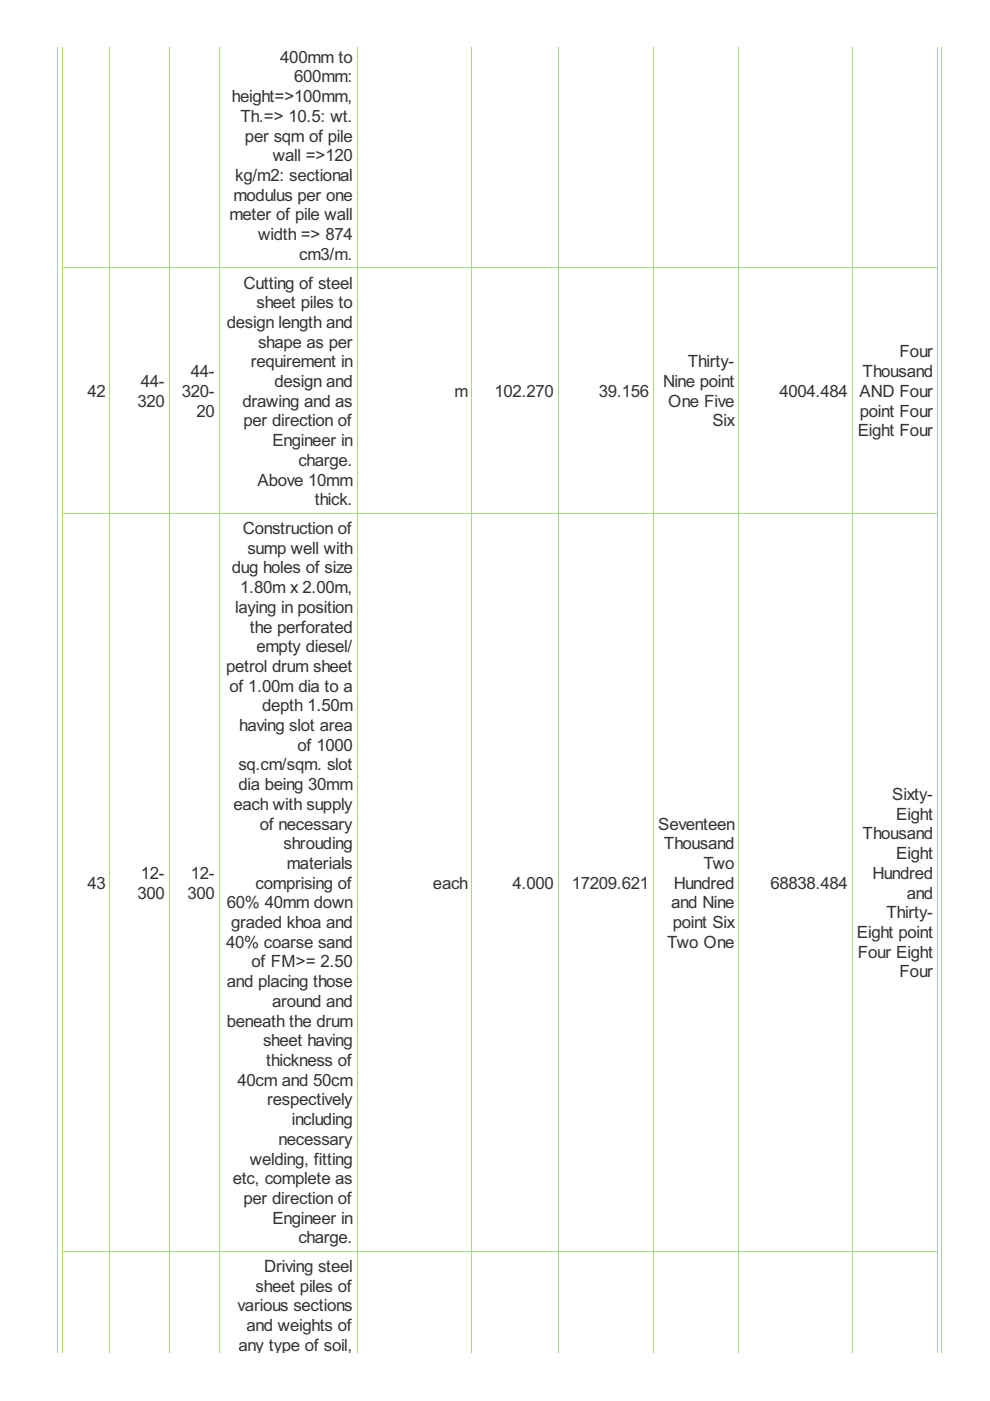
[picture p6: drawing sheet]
<svg xmlns="http://www.w3.org/2000/svg" width="210mm" height="297mm" viewBox="0 0 210 297" stroke-linecap="round" stroke-linejoin="round" font-family="sans-serif">
<defs><g id="words">
<g font-size="4" fill="#333">
<text x="59.4" y="13.3">400mm to</text>
<text x="62.4" y="17.5">600mm:</text>
<text x="49.2" y="21.7">height=&gt;100mm,</text>
<text x="51" y="25.8">Th.=&gt; 10.5: wt.</text>
<text x="51.9" y="30">per sqm of pile</text>
<text x="57.9" y="34.2">wall =&gt;120</text>
<text x="49.9" y="38.4">kg/m2: sectional</text>
<text x="48.6" y="46.7">meter of pile wall</text>
<text x="49.5" y="42.5">modulus per one</text>
<text x="54.7" y="50.9">width =&gt; 874</text>
<text x="63.4" y="55.1">cm3/m.</text>
<text x="51.7" y="61.2">Cutting of steel</text>
<text x="54.4" y="65.3">sheet piles to</text>
<text x="48.1" y="69.5">design length and</text>
<text x="53.2" y="77.9">requirement in</text>
<text x="54.7" y="73.7">shape as per</text>
<text x="145.8" y="77.9">Thirty-</text>
<text x="190.7" y="75.8">Four</text>
<text x="29.8" y="82.1">44-</text>
<text x="40.5" y="80">44-</text>
<text x="58.2" y="82.1">design and</text>
<text x="140.6" y="82.1">Nine point</text>
<text x="182.9" y="80">Thousand</text>
<text x="18.5" y="84.1">42</text>
<text x="29.1" y="86.2">320</text>
<text x="38.5" y="84.1">320-</text>
<text x="41.7" y="88.3">20</text>
<text x="51.4" y="86.2">drawing and as</text>
<text x="96.3" y="84.1">m</text>
<text x="104.9" y="84.1">102.270</text>
<text x="127" y="84.1">39.156</text>
<text x="141.6" y="86.2">One Five</text>
<text x="165.3" y="84.1">4004.484</text>
<text x="182.2" y="84.1">AND Four</text>
<text x="182.3" y="88.3">point Four</text>
<text x="51.6" y="90.4">per direction of</text>
<text x="57.7" y="94.6">Engineer in</text>
<text x="151" y="90.4">Six</text>
<text x="181.9" y="92.5">Eight Four</text>
<text x="63.3" y="98.8">charge.</text>
<text x="54.6" y="102.9">Above 10mm</text>
<text x="66.7" y="107.1">thick.</text>
<text x="51.5" y="113.2">Construction of</text>
<text x="52.5" y="117.4">sump well with</text>
<text x="49.2" y="121.6">dug holes of size</text>
<text x="50.9" y="125.7">1.80m x 2.00m,</text>
<text x="49.9" y="129.9">laying in position</text>
<text x="53" y="134.1">the perforated</text>
<text x="47.9" y="142.5">petrol drum sheet</text>
<text x="54.4" y="138.3">empty diesel/</text>
<text x="48.6" y="146.6">of 1.00m dia to a</text>
<text x="50.7" y="155">having slot area</text>
<text x="55.6" y="150.8">depth 1.50m</text>
<text x="63.1" y="159.2">of 1000</text>
<text x="50.5" y="163.3">sq.cm/sqm. slot</text>
<text x="50.5" y="167.5">dia being 30mm</text>
<text x="49.5" y="171.7">each with supply</text>
<text x="189.2" y="169.6">Sixty-</text>
<text x="190" y="173.8">Eight</text>
<text x="55.1" y="175.9">of necessary</text>
<text x="139.6" y="175.9">Seventeen</text>
<text x="182.9" y="178">Thousand</text>
<text x="60.1" y="180.1">shrouding</text>
<text x="60.8" y="184.2">materials</text>
<text x="140.8" y="180.1">Thousand</text>
<text x="149.1" y="184.2">Two</text>
<text x="190" y="182.1">Eight</text>
<text x="18.5" y="188.4">43</text>
<text x="29.1" y="190.5">300</text>
<text x="29.8" y="186.3">12-</text>
<text x="39.8" y="190.5">300</text>
<text x="40.5" y="186.3">12-</text>
<text x="54.2" y="188.4">comprising of</text>
<text x="91.8" y="188.4">each</text>
<text x="108.7" y="188.4">4.000</text>
<text x="121.2" y="188.4">17209.621</text>
<text x="142.9" y="188.4">Hundred</text>
<text x="163.3" y="188.4">68838.484</text>
<text x="185" y="186.3">Hundred</text>
<text x="192.2" y="190.5">and</text>
<text x="48.1" y="192.6">60% 40mm down</text>
<text x="49" y="196.8">graded khoa and</text>
<text x="142.3" y="192.6">and Nine</text>
<text x="142.6" y="196.8">point Six</text>
<text x="188" y="194.7">Thirty-</text>
<text x="47.9" y="200.9">40% coarse sand</text>
<text x="141.5" y="200.9">Two One</text>
<text x="181.7" y="198.9">Eight point</text>
<text x="181.9" y="203">Four Eight</text>
<text x="48.1" y="209.3">and placing those</text>
<text x="53.3" y="205.1">of FM&gt;= 2.50</text>
<text x="190.7" y="207.2">Four</text>
<text x="57.7" y="213.5">around and</text>
<text x="48.1" y="217.7">beneath the drum</text>
<text x="55.8" y="221.8">sheet having</text>
<text x="56.5" y="226">thickness of</text>
<text x="50.4" y="230.2">40cm and 50cm</text>
<text x="56.6" y="234.4">respectively</text>
<text x="61.9" y="238.5">including</text>
<text x="59.1" y="242.7">necessary</text>
<text x="49.3" y="251.1">etc, complete as</text>
<text x="53" y="246.9">welding, fitting</text>
<text x="51.6" y="255.3">per direction of</text>
<text x="57.7" y="259.4">Engineer in</text>
<text x="63.3" y="263.6">charge.</text>
<text x="56" y="269.7">Driving steel</text>
<text x="54.2" y="273.9">sheet piles of</text>
<text x="50.4" y="278.1">various sections</text>
<text x="50.5" y="286.4">any type of soil,</text>
<text x="52.3" y="282.2">and weights of</text>
</g>
</g></defs>
<g fill="none" stroke="#a8da7f" stroke-width=".21">
<path d="M12.2 9.9v276.9M13.2 9.9v276.9M23.3 9.9v276.9M35.8 9.9v276.9M46.5 9.9v276.9M75.7 9.9v276.9M100.1 9.9v276.9M118.4 9.9v276.9M138.5 9.9v276.9M156.6 9.9v276.9M180.7 9.9v276.9M198.8 9.9v276.9"/>
<path d="M199.6 9.9v276.9M13.1 56.7h185.8M13.1 108.8h185.8M13.1 265.3h185.8"/>
</g>
<use href="#words"/>
</svg>
